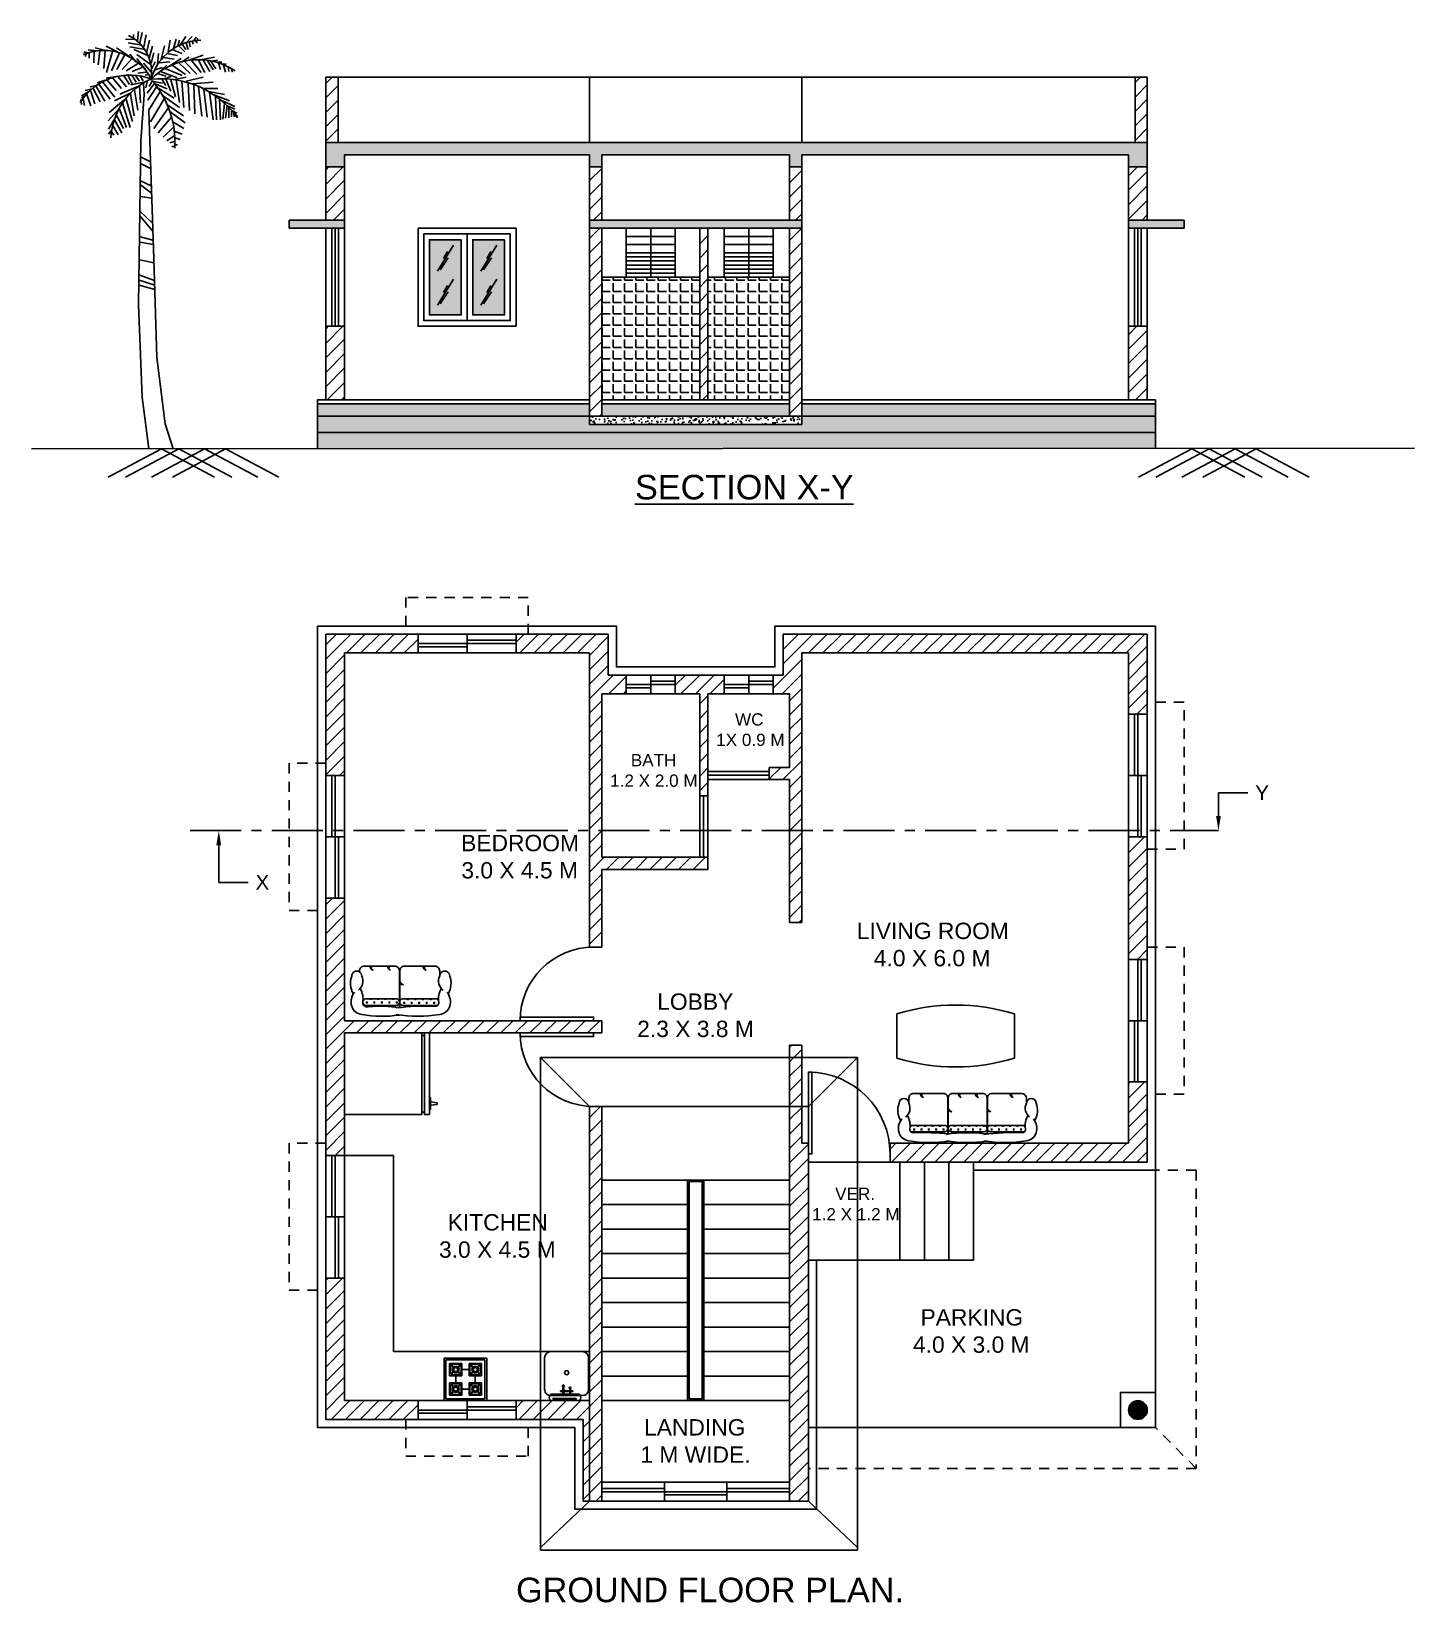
# Model space of a CAD drawing. Header units: metres. Extents: x 3.1 to 20, y 0.4 to 19.6.
import ezdxf
from ezdxf import colors
from ezdxf.entities.mleader import LeaderData, LeaderLine
from ezdxf.math import Vec2, Vec3

# ---------------------------------------------------------------- set-up
doc = ezdxf.new("R2010")
doc.units = ezdxf.units.M
doc.header["$MEASUREMENT"] = 0
doc.linetypes.add('CENTER', pattern=[2, 1.25, -0.25, 0.25, -0.25])
doc.linetypes.add('HIDDEN', pattern=[0.375, 0.25, -0.125])
for name, color, linetype in [('construction line', 60, 'Continuous'), ('ELEVATION.', 140, 'Continuous'), ('FURNITURE', 40, 'Continuous')]:
    doc.layers.add(name, color=color, linetype=linetype)
doc.styles.get("Standard").update_dxf_attribs({"font": 'arial.ttf'})
pattern_1 = [(45, (-895.78972, -197.2403), (-0.088388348, 0.088388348), [])]
pattern_2 = [(50, (-895.78972, -197.2403), (0.143452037, -0.012550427), [0.015, -0.165]), (355, (-895.78972, -197.2403), (-0.027750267, 0.150438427), [0.012, -0.132]), (100.451444, (-895.77776, -197.24134), (0.11570177, 0.137887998), [0.012748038, -0.140228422]), (46.1842, (-895.78972, -197.2003), (0.213448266, -0.033103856), [0.0225, -0.2475]), (96.635635, (-895.77193, -197.20306), (0.18693239, 0.19482372), [0.01912207, -0.21034275]), (351.184164, (-895.78972, -197.2003), (0.18693239, 0.19482372), [0.018, -0.198]), (21, (-895.76972, -197.2103), (0.11938141, -0.080523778), [0.015, -0.165]), (326, (-895.76972, -197.2103), (0.048663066, 0.14503001), [0.012, -0.132]), (71.451445, (-895.75977, -197.21701), (0.168044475, 0.06450623), [0.012748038, -0.140228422]), (37.5, (-895.78972, -197.2403), (0.002431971, 0.0665787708), [0, -0.1304, 0, -0.134, 0, -0.1325]), (7.5, (-895.78972, -197.2403), (0.0526139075, 0.0788823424), [0, -0.0764, 0, -0.1274, 0, -0.0505]), (327.5, (-895.83432, -197.2403), (0.1067644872, -0.0045109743), [0, -0.05, 0, -0.156, 0, -0.207]), (317.5, (-895.85432, -197.2403), (0.116637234, 0.020020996), [0, -0.065, 0, -0.1036, 0, -0.147])]
pattern_3 = [(37.5, (-895.789718, -197.2403), (-0.0012598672, 0.0385364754), [0, -0.0304, 0, -0.034, 0, -0.0325]), (7.5, (-895.78972, -197.2403), (0.035395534, 0.0564429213), [0, -0.0164, 0, -0.0274, 0, -0.0105]), (327.5, (-895.81432, -197.2403), (0.0622828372, 0.0001131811), [0, -0.01, 0, -0.036, 0, -0.047]), (317.5, (-895.81432, -197.2403), (0.060122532, 0.0175535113), [0, -0.005, 0, -0.0236, 0, -0.027])]

msp = doc.modelspace()

# ---------------------------------------------------------------- texts
at = {"attachment_point": 1}
for s, width, insert, char_height in [('\\pi0.41652;WC\\P\\pi0.18569;1X 0.9 M', 1.17131, (11.272, 11.271), 0.15), ('\\pi0.45449;BATH\\P\\pi0.20135;1.2 X 2.0 M', 1.43561, (9.958, 10.772), 0.15), ('\\pi0.24215;BEDROOM\\P\\pi0.24522;3.0 X 4.5 M', 1.88635, (8.092, 9.783), 0.2), ('\\pi0.47729;LIVING ROOM\\P\\pi0.68588;4.0 X 6.0 M', 2.77586, (12.702, 8.708), 0.2), ('\\pi0.46568;LOBBY\\P\\pi0.22052;2.3 X 3.8 M', 1.84049, (10.27, 7.842), 0.2), ('\\pi0.5111;VER.\\P\\pi0.22962;1.2 X 1.2 M', 1.49215, (12.403, 5.465), 0.15), ('\\pi0.36704;KITCHEN\\P\\pi0.26056;3.0 X 4.5 M', 1.91703, (7.803, 5.141), 0.2), ('\\pi0.66976;PARKING \\P\\pi0.57699;4.0 X 3.0 M', 2.55806, (13.29, 3.978), 0.2), ('\\pi0.25055;LANDING \\P\\pi0.20471;1 M WIDE.', 1.70518, (10.324, 2.632), 0.2), ('\\pi1.14324;GROUND FLOOR PLAN.', 6.97822, (7.864, 0.692), 0.3)]:
    msp.add_mtext_dynamic_manual_height_columns(s, width=width, gutter_width=1, heights=[0], dxfattribs=dict(at, insert=insert, char_height=char_height))
at = {"layer": 'construction line', "color": 143, "true_color": 0x7aafdf, "insert": (9.845, 14.189), "char_height": 0.3, "attachment_point": 1}
msp.add_mtext_dynamic_manual_height_columns('\\pi0.61852;{\\LSECTION X-Y}', width=3.89285, gutter_width=1, heights=[0], dxfattribs=at)

# ---------------------------------------------------------------- blocks, each defined once
blk = doc.blocks.new('*U2')
for p, q in [((0, 0), (0, -100)), ((1000, 0), (1000, -100))]:
    blk.add_line(p, q)
blk.add_lwpolyline([(0, 0), (0, 1000), (43.75, 1000), (43.75, 0)], close=True)
blk.add_arc((0, 0), 1000, 0, 90)
blk = doc.blocks.new('*U235')
for p, q in [((0, 0), (0, -100)), ((750, 0), (750, -100))]:
    blk.add_line(p, q)
blk.add_lwpolyline([(0, 0), (750, 0), (750, -43.75), (0, -43.75)], close=True)
blk = doc.blocks.new('*U3')
for p, q in [((0, 0), (0, -100)), ((900, 0), (900, -100))]:
    blk.add_line(p, q)
blk.add_lwpolyline([(0, 0), (0, 900), (43.75, 900), (43.75, 0)], close=True)
blk.add_arc((0, 0), 900, 0, 90)
blk = doc.blocks.new('sofa2')
at = {"layer": 'FURNITURE'}
for p, q in [((5.19, 17.87), (5.19, 1.77)), ((7.05, 19.67), (6.57, 19.67)), ((8.79, 17.87), (8.79, 1.77)), ((23.64, 21.39), (23.17, 21.39)), ((26.34, 2.58), (26.34, 18.78)), ((26.34, 2.58), (26.34, 2.58)), ((23.64, -0.03), (4.03, -0.03)), ((23.64, -0.21), (4.05, -0.21)), ((5.19, -19.92), (5.19, -1.92)), ((8.79, -19.92), (8.79, -1.92)), ((26.34, -19.02), (26.34, -2.82)), ((26.34, -2.82), (26.34, -2.82)), ((23.64, -21.72), (20.94, -21.72)), ((23.64, -21.72), (20.94, -21.72))]:
    blk.add_line(p, q, dxfattribs=at)
at = {"layer": 'FURNITURE', "color": 252}
for p, q in [((6.2, 17.52), (7.22, 17.52)), ((6.71, 17.01), (6.71, 18.03)), ((5.19, 15.5), (5.19, 15.5)), ((5.19, 11.45), (5.19, 11.45)), ((6.2, 13.47), (7.22, 13.47)), ((6.2, 9.42), (7.22, 9.42)), ((6.71, 12.96), (6.71, 13.98)), ((6.71, 8.91), (6.71, 9.93)), ((8.23, 15.5), (8.79, 15.5)), ((8.23, 11.45), (8.79, 11.45)), ((8.74, 14.99), (8.74, 16)), ((8.74, 10.94), (8.74, 11.95)), ((5.19, 7.4), (5.19, 7.4)), ((5.19, 3.35), (5.19, 3.35)), ((6.2, 5.37), (7.22, 5.37)), ((6.2, 1.32), (7.22, 1.32)), ((6.71, 4.86), (6.71, 5.88)), ((6.71, 0.81), (6.71, 1.83)), ((8.23, 7.4), (8.79, 7.4)), ((8.23, 3.35), (8.79, 3.35)), ((8.74, 6.89), (8.74, 7.9)), ((8.74, 2.84), (8.74, 3.85)), ((6.04, -2.57), (7.05, -2.57)), ((6.04, -6.62), (7.05, -6.62)), ((6.54, -2.06), (6.54, -3.08)), ((6.54, -6.11), (6.54, -7.13)), ((8.06, -4.59), (8.79, -4.59)), ((8.57, -4.09), (8.57, -5.1)), ((8.57, -8.14), (8.57, -9.15)), ((6.04, -10.67), (7.05, -10.67)), ((6.04, -14.72), (7.05, -14.72)), ((6.54, -10.16), (6.54, -11.18)), ((6.54, -14.21), (6.54, -15.23)), ((8.06, -8.64), (8.79, -8.64)), ((8.06, -12.69), (8.79, -12.69)), ((8.06, -16.74), (8.79, -16.74)), ((8.57, -12.19), (8.57, -13.2)), ((8.57, -16.24), (8.57, -17.25)), ((6.04, -18.77), (7.05, -18.77)), ((6.54, -18.26), (6.54, -19.28)), ((8.06, -20.79), (8.57, -20.79)), ((8.57, -20.29), (8.57, -20.79))]:
    blk.add_line(p, q, dxfattribs=at)
at = {"layer": 'FURNITURE'}
for centre, radius, start, end in [((6.71, 19.39), 6.52, 107.5731, 172.81576), ((7.13, 17.82), 8.15, 50.45046, 107.06385), ((17.1, 15.08), 11.21, 69.93075, 120.41172), ((20.94, 22.91), 2.7, 270, 90), ((63.38, 9.35), 64.06, 170.24236, 188.39276), ((6.71, 17.29), 2.38, 87.27433, 203.3532), ((6.99, 17.87), 1.8, 0, 180), ((8.59, 30.73), 11.21, 260.95115, 300.41172), ((18.24, 25.61), 6.04, 216.60428, 296.56505), ((23.79, 18.84), 2.55, 358.62785, 93.31419), ((-76.71, 10.37), 81.45, 352.68551, 4.20455), ((75.84, -10.02), 76.5, 171.20259, 188.79741), ((-133.3, -14.76), 138.12, 358.07185, 6.83327), ((6.99, 1.77), 1.8, 180, 0), ((23.79, 2.52), 2.55, 266.68581, 1.37215), ((6.99, -2.01), 1.8, 0, 180), ((23.79, -2.76), 2.55, 358.62785, 93.31419), ((6.71, -20.91), 6.52, 187.18424, 252.4269), ((6.54, -19.4), 1.8, 180, 279.04885), ((6.99, -19.92), 1.8, 180, 209.9526), ((8.59, -32.25), 11.21, 59.58828, 99.04885), ((6.99, -19.92), 1.8, 321.47755, 0), ((18.24, -27.12), 6.04, 63.43495, 143.39572), ((20.94, -24.42), 2.7, 270, 90), ((23.64, -19.02), 2.7, 270, 0), ((7.13, -19.33), 8.15, 252.93615, 309.54954), ((17.1, -16.6), 11.21, 239.58828, 290.06925)]:
    blk.add_arc(centre, radius, start, end, dxfattribs=at)
at = {"layer": 'FURNITURE', "color": 252}
for centre, radius, start, end in [((26.18, 13.61), 2.2, 85.85941, 165.95274), ((25.28, 13.83), 1.27, 33.08942, 165.54846), ((26.18, 4.13), 2.2, 85.85941, 165.95274), ((25.28, 4.35), 1.27, 33.08942, 165.54846), ((18.48, -2.12), 2.2, 120.04028, 180.95274), ((19.12, -3.06), 2.97, 106.95808, 162.2826), ((26.18, -14.96), 2.2, 85.85941, 165.95274), ((25.28, -14.74), 1.27, 33.08942, 165.54846)]:
    blk.add_arc(centre, radius, start, end, dxfattribs=at)
blk = doc.blocks.new('sofa3')
at = {"layer": 'FURNITURE'}
for p, q in [((-31.16, -5.85), (-13.16, -5.85)), ((-11.45, -24.3), (-11.45, -4.71)), ((-11.27, -24.3), (-11.27, -4.69)), ((8.44, -5.85), (-9.56, -5.85)), ((10.15, -24.3), (10.15, -4.73)), ((10.33, -24.3), (10.33, -4.75)), ((30.04, -5.85), (12.04, -5.85)), ((-31.16, -9.45), (-13.16, -9.45)), ((8.44, -9.45), (-9.56, -9.45)), ((30.04, -9.45), (12.04, -9.45)), ((-32.96, -24.3), (-32.96, -21.6)), ((-32.96, -24.3), (-32.96, -21.6)), ((31.84, -24.3), (31.84, -21.6)), ((-30.26, -27), (-14.06, -27)), ((-14.06, -27), (-14.06, -27)), ((-8.66, -27), (7.54, -27)), ((-8.66, -27), (-8.66, -27)), ((12.94, -27), (29.14, -27))]:
    blk.add_line(p, q, dxfattribs=at)
at = {"layer": 'FURNITURE', "color": 252}
for p, q in [((-29.51, -7.2), (-30.52, -7.2)), ((-30.01, -6.7), (-30.01, -7.71)), ((-25.46, -7.2), (-26.47, -7.2)), ((-25.96, -6.7), (-25.96, -7.71)), ((-21.41, -7.2), (-22.42, -7.2)), ((-21.91, -6.7), (-21.91, -7.71)), ((-17.36, -7.2), (-18.37, -7.2)), ((-17.86, -6.7), (-17.86, -7.71)), ((-13.31, -7.2), (-14.32, -7.2)), ((-13.81, -6.7), (-13.81, -7.71)), ((-11.22, -7.2), (-11.11, -7.2)), ((-8.07, -7.2), (-7.06, -7.2)), ((-7.57, -6.7), (-7.57, -7.71)), ((-4.02, -7.2), (-3.01, -7.2)), ((-3.52, -6.7), (-3.52, -7.71)), ((0.03, -7.2), (1.04, -7.2)), ((0.53, -6.7), (0.53, -7.71)), ((4.08, -7.2), (5.09, -7.2)), ((4.58, -6.7), (4.58, -7.71)), ((8.13, -7.2), (9.14, -7.2)), ((8.63, -6.7), (8.63, -7.71)), ((12.18, -7.2), (13.19, -7.2)), ((12.68, -6.7), (12.68, -7.71)), ((16.23, -7.2), (17.24, -7.2)), ((16.73, -6.7), (16.73, -7.71)), ((20.28, -7.2), (21.29, -7.2)), ((20.78, -6.7), (20.78, -7.71)), ((24.33, -7.2), (25.34, -7.2)), ((24.83, -6.7), (24.83, -7.71)), ((28.38, -7.2), (29.39, -7.2)), ((28.88, -6.7), (28.88, -7.71)), ((-32.04, -8.72), (-32.04, -9.22)), ((-31.53, -9.23), (-32.03, -9.23)), ((-27.48, -9.23), (-28.49, -9.23)), ((-27.99, -8.72), (-27.99, -9.45)), ((-23.43, -9.23), (-24.44, -9.23)), ((-23.94, -8.72), (-23.94, -9.45)), ((-19.38, -9.23), (-20.39, -9.23)), ((-19.89, -8.72), (-19.89, -9.45)), ((-15.33, -9.23), (-16.34, -9.23)), ((-15.84, -8.72), (-15.84, -9.45)), ((-10.1, -9.23), (-9.09, -9.23)), ((-9.59, -8.72), (-9.59, -9.45)), ((-6.05, -9.23), (-5.04, -9.23)), ((-5.54, -8.72), (-5.54, -9.45)), ((-2, -9.23), (-0.99, -9.23)), ((-1.49, -8.72), (-1.49, -9.45)), ((2.05, -9.23), (3.06, -9.23)), ((2.56, -8.72), (2.56, -9.45)), ((6.1, -9.23), (7.11, -9.23)), ((6.61, -8.72), (6.61, -9.45)), ((14.2, -9.23), (15.21, -9.23)), ((14.71, -8.72), (14.71, -9.45)), ((18.25, -9.23), (19.26, -9.23)), ((18.76, -8.72), (18.76, -9.45)), ((22.3, -9.23), (23.31, -9.23)), ((22.81, -8.72), (22.81, -9.45)), ((26.35, -9.23), (27.36, -9.23)), ((26.86, -8.72), (26.86, -9.45)), ((30.4, -9.23), (30.9, -9.23)), ((30.91, -8.72), (30.91, -9.22))]:
    blk.add_line(p, q, dxfattribs=at)
at = {"layer": 'FURNITURE'}
for centre, radius, start, end in [((-21.26, -76.5), 76.5, 81.20259, 98.79741), ((-0.87, -81.45), 81.45, 81.45789, 97.31449), ((20.14, -76.5), 76.5, 81.20259, 97.75721), ((-30.57, -7.79), 8.15, 162.93615, 219.54954), ((-32.15, -7.37), 6.52, 97.18424, 162.4269), ((-43.49, -9.24), 11.21, 329.58828, 9.04885), ((-30.65, -7.2), 1.8, 90, 189.04885), ((-31.16, -7.65), 1.8, 90, 119.9526), ((-26, 132.65), 138.12, 268.07185, 276.83327), ((-13.25, -7.65), 1.8, 270, 90), ((-9.47, -7.65), 1.8, 90, 270), ((-0.87, 76.05), 81.45, 262.68551, 278.54211), ((8.35, -7.65), 1.8, 270, 90), ((25.28, 152.52), 157.98, 264.37864, 271.5353), ((12.13, -7.65), 1.8, 90, 270), ((29.52, -7.2), 1.8, 350.95115, 90), ((30.04, -7.65), 1.8, 60.0474, 90), ((42.36, -9.24), 11.21, 170.95115, 210.41172), ((31.02, -7.37), 6.52, 17.5731, 82.81576), ((29.44, -7.79), 8.15, 320.45046, 17.06385), ((-27.84, -17.75), 11.21, 149.58828, 200.06925), ((-38.36, -18.9), 6.04, 333.43495, 53.39572), ((-31.16, -7.65), 1.8, 231.47755, 270), ((30.04, -7.65), 1.8, 270, 308.52245), ((37.24, -18.9), 6.04, 126.60428, 206.56505), ((26.71, -17.75), 11.21, 339.93075, 30.41172), ((-35.66, -21.6), 2.7, 180, 0), ((-30.26, -24.3), 2.7, 180, 270), ((-14, -24.45), 2.55, 268.62785, 3.31419), ((-8.73, -24.45), 2.55, 176.68581, 271.37215), ((7.6, -24.45), 2.55, 268.62785, 3.31419), ((12.87, -24.45), 2.55, 176.68581, 271.37215), ((29.14, -24.3), 2.7, 270, 0), ((34.54, -21.6), 2.7, 180, 0)]:
    blk.add_arc(centre, radius, start, end, dxfattribs=at)
at = {"layer": 'FURNITURE', "color": 252}
for centre, radius, start, end in [((-13.36, -19.14), 2.2, 30.04028, 90.95274), ((-14.3, -19.78), 2.97, 16.95808, 72.2826), ((8.24, -19.14), 2.2, 30.04028, 90.95274), ((7.3, -19.78), 2.97, 16.95808, 72.2826), ((-26.2, -26.84), 2.2, 355.85941, 75.95274), ((-25.99, -25.93), 1.27, 303.08942, 75.54846), ((-7.11, -26.84), 2.2, 355.85941, 75.95274), ((-6.9, -25.93), 1.27, 303.08942, 75.54846), ((2.37, -26.84), 2.2, 355.85941, 75.95274), ((2.59, -25.93), 1.27, 303.08942, 75.54846), ((23.43, -25.93), 1.27, 303.08942, 75.54846), ((23.21, -26.84), 2.2, 355.85941, 75.95274)]:
    blk.add_arc(centre, radius, start, end, dxfattribs=at)
blk = doc.blocks.new('FRIDGE')
at = {"layer": 'FURNITURE'}
for p, q in [((-12, 0), (-12, -22.75)), ((12, 0), (-12, 0)), ((12, -22.75), (12, 0)), ((-12, -22.75), (12, -22.75)), ((-11.25, -23.5), (-11.25, -22.75)), ((11.25, -23.5), (11.25, -22.75)), ((-12, -23.5), (-12, -25)), ((12, -23.5), (-12, -23.5)), ((-12, -25), (12, -25)), ((-10.5, -25), (-10.5, -25.26)), ((-7, -25.26), (-10.5, -25.26)), ((-9.24, -25.26), (-9, -27.26)), ((-9, -27.26), (-8.94, -27.26)), ((-9, -27.26), (-8.5, -27.26)), ((-8.5, -27.26), (-8.26, -25.26)), ((-7, -25.26), (-7, -25)), ((12, -25), (12, -23.5))]:
    blk.add_line(p, q, dxfattribs=at)
blk = doc.blocks.new('SINK01')
at = {"layer": 'FURNITURE'}
for p, q in [((-23.33, -6.76), (-23.33, 8.24)), ((-20.33, 11.24), (-5.33, 11.24)), ((-2.33, -6.76), (-2.33, 8.24)), ((-5.64, 2.62), (-2.33, 2.62)), ((-5.64, 2.22), (-2.33, 2.22)), ((-4.56, 3.66), (-4.56, 2.62)), ((-4.56, 2.22), (-4.56, -0.65)), ((-4.31, 3.66), (-4.31, 2.62)), ((-4.31, 2.22), (-4.31, -0.65)), ((-3, -6.73), (-3, 6.73)), ((-3, -6.73), (-3, 6.73)), ((-0.91, 5.37), (-0.91, -5.82)), ((-0.91, 5.37), (-0.91, -5.82)), ((-0.75, 5.37), (-0.75, -5.82)), ((-0.75, 5.37), (-0.75, -5.82)), ((0, 6.73), (0, -6.73)), ((0, 6.73), (0, -6.73)), ((-6.6, -0.65), (-2.33, -0.65)), ((-6.6, -1.05), (-2.33, -1.05)), ((-4.56, -1.05), (-4.56, -2.2)), ((-4.31, -1.05), (-4.31, -2.2)), ((-20.33, -9.76), (-5.33, -9.76))]:
    blk.add_line(p, q, dxfattribs=at)
blk.add_circle((-13.27, 0.78), 0.972, dxfattribs=at)
for centre, radius, start, end in [((-20.33, 8.24), 3, 90, 180), ((-5.33, 8.24), 3, 0, 90), ((-1.5, 4.94), 2.56, 60.88864, 119.11136), ((-1.5, 4.94), 2.56, 60.88864, 119.11136), ((-6.02, 2.42), 0.427, 27.89412, 332.10588), ((-4.44, 3.49), 0.214, 54.30107, 125.69893), ((-2.5, 6.73), 0.5, 119.11136, 180), ((-2.5, 6.73), 0.5, 119.11136, 180), ((-0.83, 5.32), 0.0972, 34.21404, 145.78596), ((-0.83, 5.32), 0.0972, 34.21404, 145.78596), ((-0.5, 6.73), 0.5, 0, 60.88864), ((-0.5, 6.73), 0.5, 0, 60.88864), ((-20.33, -6.76), 3, 180, 270), ((-6.97, -0.85), 0.427, 27.89412, 332.10588), ((-5.33, -6.76), 3, 270, 0), ((-4.44, -1.93), 0.295, 245.04933, 294.95067), ((-2.5, -6.73), 0.5, 180, 240.88864), ((-2.5, -6.73), 0.5, 180, 240.88864), ((-1.5, -4.94), 2.56, 240.88864, 299.11136), ((-1.5, -4.94), 2.56, 240.88864, 299.11136), ((-0.83, -5.71), 0.137, 233.988, 306.012), ((-0.83, -5.71), 0.137, 233.988, 306.012), ((-0.5, -6.73), 0.5, 299.11136, 0), ((-0.5, -6.73), 0.5, 299.11136, 0)]:
    blk.add_arc(centre, radius, start, end, dxfattribs=at)
blk = doc.blocks.new('COOKINGRANGE')
at = {"layer": 'FURNITURE'}
for p, q in [((-12, 0), (-12, -24)), ((12, 0), (-12, 0)), ((12, -24), (12, 0)), ((-11, -1), (-11, -23)), ((11, -1), (-11, -1)), ((-9, -10), (-9, -3)), ((-9, -3), (-2, -3)), ((-8.5, -9.15), (-8.5, -3.85)), ((-8.5, -3.85), (-6.48, -5.87)), ((-8.5, -9.15), (-6.48, -7.13)), ((-8.15, -3.5), (-2.85, -3.5)), ((-8.15, -3.5), (-6.13, -5.52)), ((-8.15, -9.5), (-6.13, -7.48)), ((-7.39, -6.5), (-6.64, -6.5)), ((-5.5, -4.61), (-5.5, -5.36)), ((-5.5, -8.39), (-5.5, -7.64)), ((-4.87, -5.52), (-2.85, -3.5)), ((-4.87, -7.48), (-2.85, -9.5)), ((-4.52, -5.87), (-2.5, -3.85)), ((-4.52, -7.13), (-2.5, -9.15)), ((-3.61, -6.5), (-4.36, -6.5)), ((-2.5, -3.85), (-2.5, -9.15)), ((-2, -3), (-2, -10)), ((2, -6.5), (-2, -6.5)), ((2, -3), (2, -10)), ((9, -3), (2, -3)), ((2.5, -3.85), (2.5, -9.15)), ((4.52, -5.87), (2.5, -3.85)), ((4.52, -7.13), (2.5, -9.15)), ((8.15, -3.5), (2.85, -3.5)), ((4.87, -5.52), (2.85, -3.5)), ((4.87, -7.48), (2.85, -9.5)), ((3.61, -6.5), (4.36, -6.5)), ((5.5, -4.61), (5.5, -5.36)), ((5.5, -8.39), (5.5, -7.64)), ((8.15, -3.5), (6.13, -5.52)), ((8.15, -9.5), (6.13, -7.48)), ((8.5, -3.85), (6.48, -5.87)), ((8.5, -9.15), (6.48, -7.13)), ((7.39, -6.5), (6.64, -6.5)), ((8.5, -9.15), (8.5, -3.85)), ((9, -10), (9, -3)), ((11, -23), (11, -1)), ((-2, -10), (-9, -10)), ((-9, -14), (-9, -21)), ((-2, -14), (-9, -14)), ((-8.5, -14.85), (-8.5, -20.15)), ((-8.5, -14.85), (-6.48, -16.87)), ((-2.85, -9.5), (-8.15, -9.5)), ((-2.85, -14.5), (-8.15, -14.5)), ((-8.15, -14.5), (-6.13, -16.52)), ((-7.39, -17.5), (-6.64, -17.5)), ((-5.5, -10), (-5.5, -14)), ((-5.5, -15.61), (-5.5, -16.36)), ((-4.87, -16.52), (-2.85, -14.5)), ((-4.52, -16.87), (-2.5, -14.85)), ((-3.61, -17.5), (-4.36, -17.5)), ((-2.5, -20.15), (-2.5, -14.85)), ((-2, -21), (-2, -14)), ((-2, -17.5), (2, -17.5)), ((2, -10), (9, -10)), ((2, -21), (2, -14)), ((2, -14), (9, -14)), ((2.5, -20.15), (2.5, -14.85)), ((4.52, -16.87), (2.5, -14.85)), ((2.85, -9.5), (8.15, -9.5)), ((2.85, -14.5), (8.15, -14.5)), ((4.87, -16.52), (2.85, -14.5)), ((3.61, -17.5), (4.36, -17.5)), ((5.5, -14), (5.5, -10)), ((5.5, -15.61), (5.5, -16.36)), ((8.15, -14.5), (6.13, -16.52)), ((8.5, -14.85), (6.48, -16.87)), ((7.39, -17.5), (6.64, -17.5)), ((8.5, -14.85), (8.5, -20.15)), ((9, -14), (9, -21)), ((-12, -24), (12, -24)), ((-11, -23), (11, -23)), ((-9, -21), (-2, -21)), ((-8.5, -20.15), (-6.48, -18.13)), ((-8.15, -20.5), (-6.13, -18.48)), ((-8.15, -20.5), (-2.85, -20.5)), ((-5.5, -19.39), (-5.5, -18.64)), ((-4.87, -18.48), (-2.85, -20.5)), ((-4.52, -18.13), (-2.5, -20.15)), ((9, -21), (2, -21)), ((4.52, -18.13), (2.5, -20.15)), ((4.87, -18.48), (2.85, -20.5)), ((8.15, -20.5), (2.85, -20.5)), ((5.5, -19.39), (5.5, -18.64)), ((8.15, -20.5), (6.13, -18.48)), ((8.5, -20.15), (6.48, -18.13))]:
    blk.add_line(p, q, dxfattribs=at)
for centre in [(-5.5, -6.5), (5.5, -6.5), (-5.5, -17.5), (5.5, -17.5)]:
    blk.add_circle(centre, 1.14, dxfattribs=at)
for centre, start, end in [((-5.5, -6.5), 142.60538, 217.39462), ((-5.5, -6.5), 52.60538, 127.39462), ((-5.5, -6.5), 232.60538, 307.39462), ((-5.5, -6.5), 322.60538, 37.39462), ((5.5, -6.5), 142.60538, 217.39462), ((5.5, -6.5), 52.60538, 127.39462), ((5.5, -6.5), 232.60538, 307.39462), ((5.5, -6.5), 322.60538, 37.39462), ((-5.5, -17.5), 142.60538, 217.39462), ((-5.5, -17.5), 52.60538, 127.39462), ((-5.5, -17.5), 322.60538, 37.39462), ((5.5, -17.5), 142.60538, 217.39462), ((5.5, -17.5), 52.60538, 127.39462), ((5.5, -17.5), 322.60538, 37.39462), ((-5.5, -17.5), 232.60538, 307.39462), ((5.5, -17.5), 232.60538, 307.39462)]:
    blk.add_arc(centre, 1.89, start, end, dxfattribs=at)
blk = doc.blocks.new('GLASShatch')
for p, q in [((9.59, 3.01), (1.87, -9.54)), ((7, -3.11), (3.17, -8.86)), ((6.69, -0.13), (4.73, -3.4))]:
    blk.add_line(p, q)
blk = doc.blocks.new('*U248')
for p, q in [((-6.727, 197.202), (-11.366, 197.45)), ((-7.5, 199.68), (-7.5, 197.946)), ((-5.567, 196.707), (-4.987, 201.167)), ((-4.407, 195.716), (-3.247, 200.672)), ((-2.474, 193.733), (-1.315, 199.433)), ((-1.121, 190.759), (0.232, 196.955)), ((9.317, 191.255), (10.283, 196.955)), ((11.829, 192.99), (13.182, 197.45)), ((13.956, 194.229), (14.729, 196.955)), ((15.116, 194.477), (17.822, 198.689)), ((18.015, 195.716), (20.914, 198.689)), ((21.301, 196.459), (22.847, 198.441)), ((23.234, 196.707), (23.62, 197.698)), ((-29.729, 190.759), (-31.469, 191.255)), ((-30.309, 190.512), (-30.695, 189.025)), ((-25.283, 191.751), (-29.342, 192.246)), ((-28.763, 190.759), (-28.763, 188.281)), ((-26.443, 191.503), (-26.636, 186.051)), ((-20.064, 191.751), (-25.863, 193.238)), ((-23.737, 191.751), (-24.51, 185.06)), ((-21.031, 191.998), (-21.804, 183.325)), ((-15.232, 191.255), (-20.644, 193.981)), ((-17.551, 191.503), (-20.451, 181.343)), ((-14.265, 190.759), (-18.131, 182.086)), ((-9.433, 189.025), (-15.618, 193.238)), ((-11.753, 189.768), (-15.425, 182.83)), ((-3.441, 194.477), (-10.013, 195.716)), ((-1.894, 192.494), (-9.24, 193.733)), ((-6.147, 186.299), (-9.24, 190.264)), ((-0.541, 189.52), (-7.307, 192.494)), ((-5.76, 190.016), (0.618, 185.308)), ((0.038, 188.281), (1.778, 193.981)), ((1.005, 185.803), (2.358, 190.759)), ((4.098, 185.06), (4.678, 190.512)), ((5.837, 187.786), (7.577, 194.229)), ((8.544, 190.512), (13.763, 189.52)), ((11.25, 192.494), (15.889, 190.512)), ((14.536, 193.981), (17.242, 191.255)), ((16.082, 194.972), (17.822, 192.494)), ((18.015, 195.468), (18.981, 192.494)), ((19.368, 196.459), (19.948, 193.733)), ((19.368, 187.29), (26.133, 189.768)), ((20.914, 196.459), (21.301, 194.972)), ((22.074, 196.707), (23.427, 195.716)), ((-8.08, 188.034), (-12.912, 182.83)), ((-4.987, 185.803), (-10.979, 182.086)), ((-3.247, 183.821), (-8.08, 181.838)), ((-5.76, 188.034), (-1.508, 182.582)), ((-2.668, 185.803), (1.198, 181.343)), ((1.005, 182.582), (2.938, 186.547)), ((2.938, 182.582), (6.61, 183.821)), ((4.871, 186.051), (10.09, 186.547)), ((4.871, 181.591), (8.544, 184.812)), ((5.644, 181.838), (13.569, 178.865)), ((6.997, 188.529), (12.216, 187.786)), ((7.77, 183.325), (16.082, 179.856)), ((9.51, 184.317), (15.502, 188.034)), ((11.25, 184.812), (17.628, 180.352)), ((14.536, 185.803), (19.948, 180.847)), ((15.695, 186.299), (19.368, 188.777)), ((17.242, 186.547), (23.041, 180.599)), ((20.721, 187.042), (25.167, 181.343)), ((23.814, 187.29), (26.907, 181.343)), ((24.78, 187.538), (31.546, 188.777)), ((26.133, 187.29), (29.419, 181.838)), ((28.066, 187.29), (30.966, 182.582)), ((29.806, 186.795), (32.319, 183.078)), ((29.999, 186.795), (33.092, 187.29)), ((32.512, 186.299), (35.218, 186.299)), ((33.479, 186.051), (34.445, 182.83)), ((35.605, 185.556), (37.151, 185.308)), ((35.798, 185.308), (36.958, 181.591)), ((38.118, 184.317), (38.504, 181.838)), ((39.857, 182.83), (40.244, 181.591)), ((-25.09, 175.148), (-28.376, 174.404)), ((-25.476, 174.652), (-21.224, 167.466)), ((-21.031, 177.626), (-24.897, 176.387)), ((-24.317, 175.891), (-18.711, 168.457)), ((-22.191, 176.635), (-16.391, 169.448)), ((-15.618, 179.36), (-20.644, 178.617)), ((-20.064, 177.626), (-15.812, 172.67)), ((-17.358, 178.617), (-13.299, 173.661)), ((-15.038, 179.36), (-10.786, 174.404)), ((-4.214, 175.148), (-14.072, 170.935)), ((-12.332, 180.104), (-9.433, 175.643)), ((-10.206, 180.104), (-8.08, 175.891)), ((-1.701, 176.882), (-8.66, 175.396)), ((-8.273, 180.104), (-6.147, 176.635)), ((-6.34, 179.608), (-4.6, 177.13)), ((-1.315, 181.591), (-5.374, 181.095)), ((-4.6, 174.9), (-4.021, 166.722)), ((-4.021, 179.36), (-2.861, 177.378)), ((-2.668, 176.387), (-2.376, 170.594)), ((-0.348, 180.352), (-1.894, 180.104)), ((-0.928, 176.882), (-1.508, 173.909)), ((2.551, 175.891), (-0.928, 171.431)), ((3.711, 174.404), (-0.541, 167.961)), ((1.585, 177.13), (0.038, 174.652)), ((1.585, 177.13), (6.61, 176.139)), ((2.938, 175.891), (8.737, 173.413)), ((4.098, 180.847), (8.35, 179.608)), ((6.224, 178.121), (8.157, 175.148)), ((7.384, 178.369), (10.476, 179.36)), ((8.157, 178.121), (10.476, 172.422)), ((10.476, 177.874), (12.796, 169.696)), ((11.829, 177.874), (18.015, 179.113)), ((13.182, 177.874), (14.729, 166.97)), ((15.889, 177.13), (16.855, 164.492)), ((18.015, 177.13), (26.133, 179.113)), ((18.981, 175.891), (19.561, 163.005)), ((20.914, 175.891), (30.966, 176.635)), ((21.688, 175.396), (22.074, 161.518)), ((23.814, 174.404), (25.554, 160.279)), ((-32.628, 167.961), (-33.208, 167.961)), ((-32.628, 167.713), (-32.435, 165.979)), ((-28.956, 172.174), (-32.435, 170.192)), ((-31.082, 169.944), (-32.435, 169.2)), ((-31.662, 168.705), (-31.082, 165.483)), ((-27.409, 173.413), (-30.695, 172.67)), ((-29.922, 170.687), (-27.989, 165.235)), ((-27.989, 172.422), (-26.056, 166.227)), ((-26.829, 173.661), (-23.544, 167.218)), ((-12.139, 167.961), (-19.098, 162.014)), ((-8.466, 171.678), (-16.585, 167.713)), ((-12.719, 166.722), (-9.046, 154.828)), ((-10.979, 168.457), (-7.887, 157.801)), ((-8.853, 170.935), (-7.113, 160.527)), ((-6.92, 172.917), (-5.374, 163.253)), ((5.257, 171.926), (-0.155, 163.005)), ((7.384, 168.705), (0.812, 157.553)), ((4.291, 173.909), (12.216, 168.953)), ((6.417, 170.439), (14.729, 164.492)), ((25.554, 173.661), (33.285, 173.661)), ((26.52, 173.165), (28.066, 159.784)), ((28.839, 172.174), (36.378, 170.687)), ((29.226, 171.926), (30.966, 158.545)), ((30.966, 170.687), (38.891, 167.713)), ((32.126, 169.696), (32.512, 158.545)), ((34.058, 168.705), (34.445, 158.545)), ((35.412, 167.713), (41.404, 164.988)), ((-14.265, 164.244), (-19.678, 158.049)), ((-16.005, 160.031), (-19.484, 154.084)), ((-15.618, 160.775), (-12.332, 154.332)), ((-14.265, 163.749), (-10.786, 154.828)), ((9.317, 164.244), (2.358, 154.332)), ((10.863, 159.784), (4.484, 152.35)), ((8.544, 165.979), (16.662, 160.527)), ((10.09, 162.51), (17.435, 157.058)), ((36.378, 166.474), (35.605, 158.792)), ((37.731, 165.235), (36.958, 159.288)), ((37.924, 165.235), (41.404, 163.749)), ((38.504, 164.492), (38.504, 159.536)), ((39.664, 163.253), (42.37, 161.766)), ((39.857, 162.757), (39.857, 160.031)), ((40.824, 161.766), (41.21, 160.031)), ((41.21, 161.518), (42.757, 160.279)), ((-18.131, 153.589), (-19.484, 151.606)), ((-17.938, 152.597), (-16.972, 151.111)), ((-17.358, 155.819), (-14.845, 151.358)), ((-16.585, 158.545), (-13.106, 152.35)), ((11.829, 155.075), (6.804, 150.119)), ((11.443, 157.553), (16.855, 154.332)), ((12.216, 153.093), (16.082, 151.606)), ((12.603, 151.111), (8.544, 148.385)), ((12.216, 148.137), (10.09, 147.393)), ((12.409, 145.659), (11.056, 145.659)), ((12.409, 146.898), (13.763, 146.402)), ((12.603, 149.872), (15.116, 149.128)), ((-4.081, 140.645), (0.753, 138.261)), ((-4.081, 137.547), (0.753, 135.163)), ((-4.081, 129.205), (1.124, 126.821)), ((-4.081, 127.298), (1.31, 123.246)), ((-4.081, 121.578), (1.31, 120.863)), ((-4.267, 114.428), (1.682, 108.708)), ((-4.453, 112.283), (1.682, 105.133)), ((-4.639, 102.273), (1.868, 100.604)), ((-4.453, 99.651), (2.24, 98.459)), ((-4.453, 91.071), (2.426, 89.641)), ((-4.825, 83.921), (2.612, 81.061)), ((-4.639, 81.299), (2.797, 78.916)), ((-4.639, 78.916), (2.797, 76.771))]:
    blk.add_line(p, q)
for points in [[(-2.363, 170.553), (-3.88, 148.505), (-4.988, 69.634), (-3.325, 24.869), (0, 0)], [(-0.116, 162.848), (0.554, 143.532), (2.217, 96.635), (3.88, 44.054), (7.76, 12.079), (11.64, 0)]]:
    blk.add_lwpolyline(points)
for centre, radius, start, end in [((-18.427, 181.448), 19.715, 350.285, 64.11229), ((25.595, 171.567), 25.395, 91.40319, 163.882), ((-21.738, 166.094), 25.899, 27.67115, 112.5305), ((23.687, 155.341), 32.188, 56.19272, 134.3213), ((-9.259, 151.732), 28.386, 68.38311, 147.5322), ((14.394, 148.393), 32.752, 113.7592, 177.4133), ((5.828, 132.718), 45.639, 35.98777, 95.82273), ((-32.8, 147.923), 45.309, 356.1943, 41.37848)]:
    blk.add_arc(centre, radius, start, end)

# ---------------------------------------------------------------- hatches: boundary and pattern name
at = {"true_color": 0x000000}
h = msp.add_hatch(dxfattribs=at)
h.set_pattern_fill('ANSI31', color=18)
h.set_pattern_definition([(45, (-155.89141, -232.48394), (-0.08838835, 0.08838835), [])])
h.paths.add_polyline_path([(16.737, 12.239), (12.277, 12.239), (12.277, 11.739), (12.157, 11.739), (12.157, 11.509), (12.357, 11.509), (12.357, 10.609), (12.107, 10.609), (12.107, 10.459), (12.357, 10.459), (12.357, 8.709), (12.507, 8.709), (12.507, 12.009), (16.507, 12.009), (16.507, 11.259), (16.737, 11.259)])
h.paths.add_polyline_path([(16.737, 9.759), (16.507, 9.759), (16.507, 8.259), (16.737, 8.259)])
h.paths.add_polyline_path([(11.557, 11.739), (10.957, 11.739), (10.957, 11.509), (11.257, 11.509), (11.257, 10.259), (11.357, 10.259), (11.357, 11.509), (11.557, 11.509)])
h.paths.add_polyline_path([(10.137, 12.239), (9.007, 12.239), (9.007, 12.009), (9.907, 12.009), (9.907, 8.409), (10.057, 8.409), (10.057, 9.359), (11.357, 9.359), (11.357, 9.509), (11.257, 9.509), (10.507, 9.509), (10.057, 9.509), (10.057, 11.509), (10.357, 11.509), (10.357, 11.739), (10.137, 11.739)])
h.paths.add_polyline_path([(7.807, 12.239), (6.677, 12.239), (6.677, 10.509), (6.907, 10.509), (6.907, 12.009), (7.807, 12.009)])
h.paths.add_polyline_path([(6.907, 9.009), (6.677, 9.009), (6.677, 5.859), (6.907, 5.859), (6.907, 7.359), (10.057, 7.359), (10.057, 7.509), (6.907, 7.509)])
h.paths.add_polyline_path([(7.807, 2.859), (6.907, 2.859), (6.907, 4.359), (6.677, 4.359), (6.677, 2.629), (7.807, 2.629)])
h.paths.add_polyline_path([(10.057, 6.459), (9.957, 6.459), (9.907, 6.459), (9.907, 2.859), (9.007, 2.859), (9.007, 2.629), (9.827, 2.629), (9.827, 1.629), (10.057, 1.629), (10.057, 1.859)])
h.paths.add_polyline_path([(12.587, 6.009), (12.507, 6.009), (12.507, 7.209), (12.357, 7.209), (12.357, 1.859), (12.357, 1.629), (12.587, 1.629)])
h.paths.add_polyline_path([(16.737, 6.759), (16.507, 6.759), (16.507, 6.009), (13.587, 6.009), (13.587, 5.779), (16.737, 5.779)])
h = msp.add_hatch(color=7)
h.dxf.hatch_style = 1
h.paths.add_polyline_path([(16.737, 2.744, 1), (16.507, 2.744, 1)])
at = {"layer": 'construction line'}
h = msp.add_hatch(dxfattribs=at)
h.set_pattern_fill('ANSI31')
h.set_pattern_definition(pattern_1)
h.paths.add_polyline_path([(6.827, 19.057), (6.677, 19.057), (6.677, 18.257), (6.827, 18.257)])
h.paths.add_polyline_path([(6.907, 17.957), (6.677, 17.957), (6.677, 17.307), (6.907, 17.307)])
h.paths.add_polyline_path([(6.907, 16.007), (6.677, 16.007), (6.677, 15.107), (6.907, 15.107)])
h.paths.add_polyline_path([(10.057, 17.957), (9.907, 17.957), (9.907, 17.307), (10.057, 17.307)])
h.paths.add_polyline_path([(10.057, 17.207), (9.907, 17.207), (9.907, 15.107), (10.057, 15.107)])
h.paths.add_polyline_path([(11.357, 17.207), (11.257, 17.207), (11.257, 15.107), (11.357, 15.107)])
h.paths.add_polyline_path([(12.507, 17.207), (12.357, 17.207), (12.357, 15.107), (12.507, 15.107)])
h.paths.add_polyline_path([(12.507, 17.957), (12.357, 17.957), (12.357, 17.307), (12.507, 17.307)])
h.paths.add_polyline_path([(16.737, 19.057), (16.587, 19.057), (16.587, 18.257), (16.737, 18.257)])
h.paths.add_polyline_path([(16.737, 17.957), (16.507, 17.957), (16.507, 17.307), (16.737, 17.307)])
h.paths.add_polyline_path([(16.737, 16.007), (16.507, 16.007), (16.507, 15.107), (16.737, 15.107)])
h = msp.add_hatch(dxfattribs=at)
h.set_pattern_fill('AR-CONC', scale=0.02)
h.set_pattern_definition(pattern_2)
h.paths.add_polyline_path([(16.737, 18.257), (8.886, 18.257), (8.886, 18.107), (9.907, 18.107), (9.907, 17.957), (10.057, 17.957), (10.057, 18.107), (12.357, 18.107), (12.357, 17.957), (12.507, 17.957), (12.507, 18.107), (16.507, 18.107), (16.507, 17.957), (16.737, 17.957)])
h.paths.add_polyline_path([(8.886, 18.257), (6.677, 18.257), (6.677, 17.957), (6.907, 17.957), (6.907, 18.107), (8.886, 18.107)])
h.paths.add_polyline_path([(16.837, 15.057), (12.507, 15.057), (12.507, 14.907), (16.837, 14.907)])
h.paths.add_polyline_path([(9.907, 15.057), (8.886, 15.057), (8.886, 14.907), (9.907, 14.907)])
h.paths.add_polyline_path([(8.886, 15.057), (6.577, 15.057), (6.577, 14.907), (8.886, 14.907)])
h.paths.add_polyline_path([(6.907, 17.307), (6.227, 17.307), (6.227, 17.207), (6.907, 17.207)])
h.paths.add_polyline_path([(17.187, 17.307), (16.507, 17.307), (16.507, 17.207), (17.187, 17.207)])
h.paths.add_polyline_path([(12.507, 17.307), (9.907, 17.307), (9.907, 17.207), (12.507, 17.207)])
at = {"layer": 'construction line', "true_color": 0x7aafdf}
h = msp.add_hatch(color=143, dxfattribs=at)
h.set_gradient(color1=(0, 0, 255), color2=(173, 221, 247))
h.paths.add_polyline_path([(8.337, 17.067), (7.947, 17.067), (7.947, 16.147), (8.337, 16.147)])
h = msp.add_hatch(color=143, dxfattribs=at)
h.set_gradient(color1=(0, 0, 255), color2=(173, 221, 247))
h.paths.add_polyline_path([(8.867, 17.067), (8.477, 17.067), (8.477, 16.147), (8.867, 16.147)])
at = {"layer": 'construction line', "true_color": 0x000000}
h = msp.add_hatch(dxfattribs=at)
h.set_pattern_fill('ANGLE', color=18, scale=0.5)
h.set_pattern_definition([(0, (-895.78972, -197.2403), (0, 0.1375), [0.1, -0.0375]), (90, (-895.78972, -197.2403), (-0.1375, 8e-18), [0.1, -0.0375])])
h.paths.add_polyline_path([(11.257, 16.607), (10.057, 16.607), (10.057, 15.107), (11.257, 15.107)])
h.paths.add_polyline_path([(12.357, 16.607), (11.357, 16.607), (11.357, 15.107), (12.357, 15.107)])
at = {"layer": 'construction line'}
h = msp.add_hatch(dxfattribs=at)
h.set_pattern_fill('ANSI31')
h.set_pattern_definition(pattern_1)
h.paths.add_polyline_path([(12.507, 15.107), (12.357, 15.107), (12.357, 14.907), (12.507, 14.907)])
h.paths.add_polyline_path([(10.057, 15.107), (9.907, 15.107), (9.907, 14.907), (10.057, 14.907)])
h = msp.add_hatch(dxfattribs=at)
h.set_pattern_fill('AR-SAND', scale=0.02)
h.set_pattern_definition(pattern_3)
h.paths.add_polyline_path([(12.357, 15.057), (10.057, 15.057), (10.057, 14.907), (12.357, 14.907)])
h = msp.add_hatch(dxfattribs=at)
h.set_pattern_fill('AR-SAND', scale=0.02)
h.set_pattern_definition(pattern_3)
h.paths.add_polyline_path([(8.886, 14.907), (6.577, 14.907), (6.577, 14.707), (8.886, 14.707)])
h.paths.add_polyline_path([(16.837, 14.907), (12.507, 14.907), (12.507, 14.807), (9.907, 14.807), (9.907, 14.907), (8.886, 14.907), (8.886, 14.707), (16.837, 14.707)])
h = msp.add_hatch(dxfattribs=at)
h.set_pattern_fill('AR-CONC', scale=0.02)
h.set_pattern_definition(pattern_2)
h.paths.add_polyline_path([(12.507, 14.907), (9.907, 14.907), (9.907, 14.807), (12.507, 14.807)])
h = msp.add_hatch(dxfattribs=at)
h.set_pattern_fill('GRAVEL', scale=0.3)
h.set_pattern_definition([(228.0127875, (-895.573718, -196.940298), (-2.4, -2.7), [0.0403608, -3.99572641]), (184.9697407, (-895.600718, -196.970298), (3.6, 0.3), [0.0692604, -6.85677743]), (132.510447, (-895.669718, -196.976298), (3, -3.3), [0.0488364, -4.83480978]), (267.273689, (-895.786718, -197.051298), (0.3, 6), [0.0630714, -6.24406741]), (292.8336542, (-895.789718, -197.114298), (-1.5, 3.6), [0.0618465, -6.12281194]), (357.273689, (-895.765718, -197.171298), (-6, 0.3), [0.0630714, -6.24406741]), (37.6942405, (-895.702718, -197.174298), (-3.9, -3), [0.0834087, -8.25745456]), (72.2553284, (-895.636718, -197.123298), (2.1, 6.6), [0.0787464, -7.79589645]), (121.4295656, (-895.612718, -197.048298), (-2.4, 3.9), [0.063285, -6.26522193]), (175.2363583, (-895.645718, -196.994298), (3.3, -0.3), [0.0722496, -3.54022877]), (222.3974378, (-895.717718, -196.988298), (-3.6, -3.3), [0.0934344, -9.2500125]), (138.814075, (-895.489718, -197.054298), (-2.1, 1.8), [0.0318903, -3.15715344]), (171.4692344, (-895.513718, -197.033298), (3.9, -0.6), [0.0606711, -6.006453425]), (225, (-895.57372, -197.0243), (-3e-17, -0.3), [0.0424263, -0.38183777]), (203.1985905, (-895.59472, -196.9883), (1.5, 0.6), [0.0228474, -2.26188453]), (291.8014095, (-895.61572, -196.9973), (-0.3, 0.9), [0.0323109, -1.58323854]), (30.9637565, (-895.60372, -197.0273), (0.9, 0.6), [0.0524787, -1.69680687]), (161.565051, (-895.55872, -197.0003), (0.6, -0.3), [0.0379473, -0.910736]), (16.3895403, (-895.789718, -196.997298), (3, 0.9), [0.05316, -5.26285354]), (70.346176, (-895.738718, -196.982298), (-1.2, -3.3), [0.0445983, -4.41522232]), (293.1985905, (-895.55872, -196.9403), (-0.6, 1.5), [0.0456945, -2.23903743]), (343.6104597, (-895.540718, -196.982298), (-3, 0.9), [0.05316, -5.26285354]), (339.4439548, (-895.78972, -197.1833), (-1.5, 0.6), [0.051264, -2.51193712]), (294.7751406, (-895.741718, -197.201298), (-1.5, 3.3), [0.0429534, -4.25239292]), (66.8014095, (-895.55572, -197.2403), (0.6, 1.5), [0.0456945, -2.23903743]), (17.3540246, (-895.537718, -197.198298), (-3.9, -1.2), [0.0502893, -4.97862708]), (69.4439548, (-895.70272, -197.2403), (-0.6, -1.5), [0.025632, -2.53756912]), (101.3099325, (-895.57372, -197.2403), (-0.3, 1.2), [0.015297, -1.51440885]), (165.9637565, (-895.57672, -197.2253), (0.9, -0.3), [0.0618465, -1.17508519]), (186.009006, (-895.636718, -197.210298), (3, 0.3), [0.057315, -5.67417695]), (303.690068, (-895.60372, -197.0543), (-0.3, 0.6), [0.0432666, -1.03839878]), (353.1572266, (-895.579718, -197.090298), (5.1, -0.6), [0.0755382, -7.47826879]), (60.945396, (-895.504718, -197.099298), (-1.2, -2.1), [0.0308868, -3.05780224]), (90, (-895.48972, -197.0723), (-0.3, 0.3), [0.018, -0.282]), (120.2564372, (-895.642718, -197.201298), (1.2, -2.1), [0.0416772, -4.126056]), (48.0127875, (-895.663718, -197.165298), (2.4, 2.7), [0.0807216, -3.95536561]), (0, (-895.60972, -197.1053), (0.3, 0.3), [0.078, -0.222]), (325.3048465, (-895.531718, -197.105298), (3, -2.1), [0.0474342, -4.69598229]), (254.054604, (-895.49272, -197.1323), (-0.3, -1.2), [0.0436806, -2.14035237]), (207.6459754, (-895.504718, -197.174298), (-5.7, -3), [0.0711195, -7.04084225]), (175.4260787, (-895.567718, -197.207298), (-3.9, 0.3), [0.0752397, -7.44872202])])
h.paths.add_polyline_path([(8.886, 14.707), (6.577, 14.707), (6.577, 14.507), (8.886, 14.507)])
h.paths.add_polyline_path([(16.837, 14.707), (8.886, 14.707), (8.886, 14.507), (16.837, 14.507)])

# ---------------------------------------------------------------- linework, layer by layer
for p, q in [((10.137, 12.239), (6.677, 12.239)), ((6.677, 12.239), (6.677, 2.629)), ((7.807, 12.009), (7.807, 12.239)), ((9.007, 12.124), (7.807, 12.124)), ((8.407, 12.009), (8.407, 12.239)), ((9.007, 12.164), (8.407, 12.164)), ((9.007, 12.009), (9.007, 12.239)), ((10.137, 11.739), (10.137, 12.239)), ((12.277, 11.739), (12.277, 12.239)), ((16.737, 12.239), (12.277, 12.239)), ((16.737, 5.779), (16.737, 12.239)), ((9.907, 12.009), (6.907, 12.009)), ((6.907, 12.009), (6.907, 7.509)), ((8.407, 12.084), (7.807, 12.084)), ((9.907, 8.409), (9.907, 12.009)), ((12.507, 8.709), (12.507, 12.009)), ((16.507, 12.009), (12.507, 12.009)), ((16.507, 6.009), (16.507, 12.009)), ((10.137, 11.739), (12.277, 11.739)), ((10.357, 11.509), (10.357, 11.739)), ((10.657, 11.509), (10.657, 11.739)), ((10.957, 11.509), (10.957, 11.739)), ((11.557, 11.509), (11.557, 11.739)), ((11.857, 11.509), (11.857, 11.739)), ((12.157, 11.509), (12.157, 11.739)), ((10.357, 11.624), (10.957, 11.624)), ((10.357, 11.584), (10.657, 11.584)), ((10.657, 11.664), (10.957, 11.664)), ((11.557, 11.624), (12.157, 11.624)), ((11.557, 11.584), (11.857, 11.584)), ((11.857, 11.664), (12.157, 11.664)), ((10.057, 11.509), (11.257, 11.509)), ((10.057, 9.509), (10.057, 11.509)), ((11.257, 10.259), (11.257, 11.509)), ((11.357, 11.509), (12.357, 11.509)), ((11.357, 9.359), (11.357, 11.509)), ((12.357, 10.609), (12.357, 11.509)), ((16.507, 11.259), (16.737, 11.259)), ((16.582, 10.509), (16.582, 11.259)), ((16.622, 9.759), (16.622, 11.259)), ((12.107, 10.609), (12.357, 10.609)), ((12.107, 10.459), (12.107, 10.609)), ((6.907, 10.509), (6.677, 10.509)), ((6.752, 10.509), (6.752, 9.759)), ((6.792, 10.509), (6.792, 9.009)), ((11.357, 10.459), (12.357, 10.459)), ((12.357, 8.709), (12.357, 10.459)), ((16.507, 10.509), (16.737, 10.509)), ((16.662, 9.759), (16.662, 10.509)), ((11.257, 10.259), (11.357, 10.259)), ((6.907, 9.759), (6.677, 9.759)), ((6.832, 9.759), (6.832, 9.009)), ((16.507, 9.759), (16.737, 9.759)), ((10.057, 9.509), (11.357, 9.509)), ((10.057, 9.359), (11.357, 9.359)), ((10.057, 8.409), (10.057, 9.359)), ((6.907, 9.009), (6.677, 9.009)), ((12.507, 8.709), (12.357, 8.709)), ((10.057, 8.409), (9.907, 8.409)), ((16.507, 8.259), (16.737, 8.259)), ((16.622, 8.259), (16.622, 6.759)), ((16.662, 8.259), (16.662, 7.509)), ((10.057, 7.509), (6.907, 7.509)), ((10.057, 7.359), (10.057, 7.509)), ((16.507, 7.509), (16.737, 7.509)), ((16.582, 7.509), (16.582, 6.759)), ((10.057, 7.359), (6.907, 7.359)), ((6.907, 7.359), (6.907, 2.859)), ((12.357, 1.859), (12.357, 7.209)), ((12.507, 7.209), (12.357, 7.209)), ((12.507, 6.009), (12.507, 7.209)), ((9.907, 6.459), (9.307, 7.059)), ((13.187, 7.059), (12.587, 6.459)), ((16.507, 6.759), (16.737, 6.759)), ((9.907, 2.859), (9.907, 6.459)), ((10.057, 6.459), (9.907, 6.459)), ((10.057, 1.859), (10.057, 6.459)), ((12.587, 6.009), (12.507, 6.009)), ((12.587, 1.629), (12.587, 6.009)), ((13.587, 5.779), (13.587, 6.009)), ((16.507, 6.009), (13.587, 6.009)), ((7.507, 5.859), (6.677, 5.859)), ((6.752, 5.859), (6.752, 5.109)), ((6.792, 5.859), (6.792, 4.359)), ((7.507, 5.859), (7.507, 3.459)), ((16.737, 5.779), (12.587, 5.779)), ((13.707, 4.579), (13.707, 5.779)), ((14.007, 4.579), (14.007, 5.779)), ((14.307, 4.579), (14.307, 5.779)), ((14.607, 4.579), (14.607, 5.779)), ((10.057, 5.559), (12.357, 5.559)), ((11.107, 5.559), (11.107, 2.859)), ((11.307, 5.559), (11.307, 2.859)), ((10.057, 5.259), (11.107, 5.259)), ((11.307, 5.259), (12.357, 5.259)), ((6.907, 5.109), (6.677, 5.109)), ((6.832, 5.109), (6.832, 4.359)), ((10.057, 4.959), (11.107, 4.959)), ((11.307, 4.959), (12.357, 4.959)), ((10.057, 4.659), (11.107, 4.659)), ((11.307, 4.659), (12.357, 4.659)), ((14.607, 4.579), (12.587, 4.579)), ((6.907, 4.359), (6.677, 4.359)), ((10.057, 4.359), (11.107, 4.359)), ((11.307, 4.359), (12.357, 4.359)), ((10.057, 4.059), (11.107, 4.059)), ((11.307, 4.059), (12.357, 4.059)), ((10.057, 3.759), (11.107, 3.759)), ((11.307, 3.759), (12.357, 3.759)), ((7.507, 3.459), (9.907, 3.459)), ((10.057, 3.459), (11.107, 3.459)), ((11.307, 3.459), (12.357, 3.459)), ((10.057, 3.159), (11.107, 3.159)), ((11.307, 3.159), (12.357, 3.159)), ((6.907, 2.859), (9.907, 2.859)), ((7.807, 2.859), (7.807, 2.629)), ((7.807, 2.744), (9.007, 2.744)), ((7.807, 2.704), (8.407, 2.704)), ((8.407, 2.859), (8.407, 2.629)), ((8.407, 2.784), (9.007, 2.784)), ((9.007, 2.859), (9.007, 2.629)), ((10.057, 2.859), (12.357, 2.859)), ((6.677, 2.629), (9.827, 2.629)), ((9.827, 1.629), (9.827, 2.629)), ((10.057, 1.859), (12.357, 1.859)), ((10.057, 1.859), (10.057, 1.629)), ((10.057, 1.784), (10.824, 1.784)), ((10.057, 1.744), (12.357, 1.744)), ((10.824, 1.859), (10.824, 1.629)), ((11.59, 1.859), (11.59, 1.629)), ((11.59, 1.784), (12.357, 1.784)), ((12.357, 1.859), (12.357, 1.629)), ((9.307, 1.06), (9.907, 1.629)), ((9.827, 1.629), (12.587, 1.629)), ((10.824, 1.704), (11.59, 1.704)), ((13.187, 1.06), (12.587, 1.629))]:
    msp.add_line(p, q)
at = {"linetype": 'HIDDEN', "ltscale": 0.5}
for p, q in [((17.337, 5.679), (16.837, 5.679)), ((17.337, 2.029), (16.837, 2.529))]:
    msp.add_line(p, q, dxfattribs=at)
for points in [[(9.157, 12.239), (9.157, 12.689), (7.657, 12.689), (7.657, 12.239)], [(16.737, 9.609), (17.187, 9.609), (17.187, 11.409), (16.737, 11.409)], [(6.677, 10.659), (6.227, 10.659), (6.227, 8.859), (6.677, 8.859)], [(16.737, 8.409), (17.187, 8.409), (17.187, 6.609), (16.737, 6.609)], [(6.677, 6.009), (6.227, 6.009), (6.227, 4.209), (6.677, 4.209)], [(17.337, 5.679), (17.337, 2.029), (12.587, 2.029)], [(7.657, 2.629), (7.657, 2.179), (9.157, 2.179), (9.157, 2.629)]]:
    msp.add_lwpolyline(points, dxfattribs=at)
for points in [[(14.607, 5.679), (16.837, 5.679), (16.837, 12.339), (12.177, 12.339), (12.177, 11.839), (10.237, 11.839), (10.237, 12.339), (6.577, 12.339), (6.577, 2.529), (9.727, 2.529), (9.727, 1.529), (12.687, 1.529), (12.687, 4.579)], [(16.837, 5.679), (16.837, 2.529), (12.587, 2.529)]]:
    msp.add_lwpolyline(points)
for points in [[(13.187, 1.029), (9.307, 1.029), (9.307, 7.059), (13.187, 7.059)], [(12.587, 1.629), (9.907, 1.629), (9.907, 6.459), (12.587, 6.459)], [(11.107, 5.559), (11.307, 5.559), (11.307, 2.859), (11.107, 2.859)], [(11.127, 5.539), (11.287, 5.539), (11.287, 2.879), (11.127, 2.879)]]:
    msp.add_lwpolyline(points, close=True)
msp.add_circle((16.622, 2.744), 0.115)
at = {"layer": 'construction line', "color": 143, "true_color": 0x7aafdf}
for p, q in [((6.677, 19.057), (6.677, 17.307)), ((6.677, 19.057), (16.737, 19.057)), ((6.827, 19.057), (6.827, 18.257)), ((9.907, 19.057), (9.907, 18.257)), ((12.507, 19.057), (12.507, 18.257)), ((16.587, 19.057), (16.587, 18.257)), ((16.737, 19.057), (16.737, 17.307)), ((6.677, 18.257), (16.737, 18.257)), ((6.907, 18.107), (9.907, 18.107)), ((6.907, 18.107), (6.907, 15.107)), ((9.907, 18.107), (9.907, 14.807)), ((9.907, 18.107), (9.907, 17.957)), ((10.057, 18.107), (10.057, 17.307)), ((10.057, 18.107), (12.357, 18.107)), ((12.357, 18.107), (12.357, 17.307)), ((12.507, 18.107), (12.507, 14.807)), ((12.507, 18.107), (16.507, 18.107)), ((12.507, 18.107), (12.507, 17.957)), ((16.507, 18.107), (16.507, 15.107)), ((6.677, 17.957), (6.907, 17.957)), ((9.907, 17.957), (10.057, 17.957)), ((12.357, 17.957), (12.507, 17.957)), ((16.507, 17.957), (16.737, 17.957)), ((6.227, 17.307), (6.227, 17.207)), ((6.227, 17.307), (6.677, 17.307)), ((10.057, 17.307), (9.907, 17.307)), ((10.057, 17.307), (12.357, 17.307)), ((12.357, 17.307), (12.507, 17.307)), ((16.737, 17.307), (17.187, 17.307)), ((17.187, 17.307), (17.187, 17.207)), ((6.227, 17.207), (6.907, 17.207)), ((6.677, 17.207), (6.677, 15.107)), ((6.752, 16.007), (6.752, 17.207)), ((6.792, 16.007), (6.792, 17.207)), ((6.832, 16.007), (6.832, 17.207)), ((8.407, 17.137), (8.407, 16.077)), ((9.907, 17.207), (12.507, 17.207)), ((10.057, 17.207), (10.057, 14.907)), ((10.357, 17.207), (10.357, 16.607)), ((10.657, 16.607), (10.657, 17.207)), ((10.957, 17.207), (10.957, 16.607)), ((11.257, 17.207), (11.257, 15.107)), ((11.357, 17.207), (11.357, 15.107)), ((11.557, 17.207), (11.557, 16.607)), ((11.857, 16.607), (11.857, 17.207)), ((12.157, 17.207), (12.157, 16.607)), ((12.357, 17.207), (12.357, 14.907)), ((16.507, 17.207), (17.187, 17.207)), ((16.582, 16.007), (16.582, 17.207)), ((16.622, 16.007), (16.622, 17.207)), ((16.662, 16.007), (16.662, 17.207)), ((16.737, 17.207), (16.737, 15.107)), ((10.357, 17.107), (10.957, 17.107)), ((10.357, 17.007), (10.957, 17.007)), ((11.557, 17.107), (12.157, 17.107)), ((11.557, 17.007), (12.157, 17.007)), ((10.357, 16.907), (10.957, 16.907)), ((10.357, 16.857), (10.957, 16.857)), ((10.357, 16.807), (10.957, 16.807)), ((10.357, 16.757), (10.957, 16.757)), ((11.557, 16.907), (12.157, 16.907)), ((11.557, 16.857), (12.157, 16.857)), ((11.557, 16.807), (12.157, 16.807)), ((11.557, 16.757), (12.157, 16.757)), ((10.057, 16.607), (11.257, 16.607)), ((10.357, 16.707), (10.957, 16.707)), ((10.357, 16.657), (10.957, 16.657)), ((10.357, 16.607), (10.957, 16.607)), ((11.357, 16.607), (12.357, 16.607)), ((11.557, 16.707), (12.157, 16.707)), ((11.557, 16.657), (12.157, 16.657)), ((6.677, 16.007), (6.907, 16.007)), ((16.507, 16.007), (16.737, 16.007)), ((6.577, 15.107), (9.907, 15.107)), ((6.577, 15.107), (6.577, 14.507)), ((9.907, 15.057), (6.577, 15.057)), ((10.052, 15.107), (12.357, 15.107)), ((12.357, 15.057), (10.057, 15.057)), ((12.507, 15.107), (16.837, 15.107)), ((16.837, 15.057), (12.507, 15.057)), ((16.837, 15.107), (16.837, 14.507)), ((16.837, 14.907), (6.577, 14.907)), ((9.907, 14.907), (12.507, 14.907)), ((9.907, 14.807), (12.507, 14.807)), ((16.837, 14.707), (6.577, 14.707)), ((4.012, 14.162), (4.664, 14.507)), ((4.224, 14.162), (4.876, 14.507)), ((4.542, 14.162), (5.194, 14.507)), ((5.315, 14.162), (4.664, 14.507)), ((4.8, 14.162), (5.451, 14.507)), ((5.527, 14.162), (4.876, 14.507)), ((5.845, 14.162), (5.194, 14.507)), ((6.103, 14.162), (5.451, 14.507)), ((16.63, 14.162), (17.281, 14.507)), ((16.842, 14.162), (17.493, 14.507)), ((17.16, 14.162), (17.811, 14.507)), ((17.933, 14.162), (17.281, 14.507)), ((17.418, 14.162), (18.069, 14.507)), ((18.145, 14.162), (17.493, 14.507)), ((18.463, 14.162), (17.811, 14.507)), ((18.72, 14.162), (18.069, 14.507))]:
    msp.add_line(p, q, dxfattribs=at)
at = {"layer": 'construction line', "color": 1, "linetype": 'CENTER', "ltscale": 0.5}
msp.add_line((5.017, 9.835), (17.608, 9.835), dxfattribs=at)
at = {"layer": 'construction line', "color": 143, "true_color": 0x7aafdf}
for points in [[(9.007, 16.007), (7.807, 16.007), (7.807, 17.207), (9.007, 17.207)], [(7.877, 16.077), (8.937, 16.077), (8.937, 17.137), (7.877, 17.137)], [(8.407, 17.137), (7.877, 17.137), (7.877, 16.077), (8.407, 16.077)], [(8.337, 17.067), (7.947, 17.067), (7.947, 16.147), (8.337, 16.147)], [(8.867, 17.067), (8.477, 17.067), (8.477, 16.147), (8.867, 16.147)], [(16.407, 2.529), (16.837, 2.529), (16.837, 2.959), (16.407, 2.959)]]:
    msp.add_lwpolyline(points, close=True, dxfattribs=at)
at = {"layer": 'ELEVATION.'}
for p, q in [((6.677, 17.307), (6.907, 17.307)), ((16.737, 17.307), (16.507, 17.307)), ((20.01, 14.517), (3.073, 14.507))]:
    msp.add_line(p, q, dxfattribs=at)
at = {"layer": 'FURNITURE'}
for p, q in [((13.67, 7.051), (13.67, 7.591)), ((15.11, 7.591), (15.11, 7.051))]:
    msp.add_line(p, q, dxfattribs=at)
for centre, start, end in [((14.39, 5.266), 72.7938, 107.2062), ((14.39, 9.377), 252.7938, 287.2062)]:
    msp.add_arc(centre, 2.434, start, end, dxfattribs=at)

# ---------------------------------------------------------------- block references
at = {"xscale": 0.001, "yscale": 0.001, "zscale": 0.001}
for name, p in [('*U235', (11.357, 10.559)), ('*U2', (12.587, 5.879))]:
    msp.add_blockref(name, p, dxfattribs=at)
for name, p, xscale, yscale, zscale, rotation in [('*U235', (11.257, 9.509), 0.001, 0.001, 0.001, 90), ('*U3', (9.957, 7.509), 0.001, 0.001, 0.001, 90), ('sofa2', (7.578, 7.578), 0.02276340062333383, 0.02276340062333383, 0.02276340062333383, 89.99999999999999), ('*U3', (9.957, 7.359), -0.001, 0.001, 0.001, 90), ('sofa3', (14.524, 6.018), 0.02221931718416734, 0.02221931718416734, 0.02221931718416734, 180)]:
    msp.add_blockref(name, p, dxfattribs=dict(xscale=xscale, yscale=yscale, zscale=zscale, rotation=rotation))
at = {"layer": 'construction line', "xscale": 0.0254, "yscale": 0.0254, "zscale": 0.0254}
msp.add_blockref('*U248', (4.512, 14.507), dxfattribs=at)
at = {"layer": 'construction line', "color": 143, "true_color": 0x7aafdf, "xscale": 0.0254, "yscale": 0.0254, "zscale": 0.0254}
for p in [(7.999, 16.924), (8.529, 16.924), (7.999, 16.509), (8.529, 16.509)]:
    msp.add_blockref('GLASShatch', p, dxfattribs=at)
at = {"layer": 'FURNITURE'}
for name, p, xscale, yscale, zscale, rotation in [('FRIDGE', (6.907, 6.859), 0.04166666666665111, 0.04166666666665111, 0.04166666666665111, 90), ('SINK01', (9.607, 2.86), 0.02566372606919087, 0.02566372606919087, 0.02566372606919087, 270)]:
    msp.add_blockref(name, p, dxfattribs=dict(at, xscale=xscale, yscale=yscale, zscale=zscale, rotation=rotation))
at = {"layer": 'FURNITURE', "xscale": 0.02171350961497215, "yscale": 0.02171350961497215, "zscale": 0.02171350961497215}
msp.add_blockref('COOKINGRANGE', (8.388, 3.38), dxfattribs=at)

msp.set_redraw_order([(e.dxf.handle, doc.entitydb.next_handle()) for e in msp.query("TEXT MTEXT ATTDEF DIMENSION ARC_DIMENSION")])  # texts and dimensions are drawn at this point

# ---------------------------------------------------------------- leaders
at = {"layer": 'construction line', "color": 143, "true_color": 0x7aafdf}
ml = msp.add_multileader_mtext('Standard', dxfattribs=at)
ml.set_content('Y', color=(122, 175, 223))
ml.set_leader_properties()
ml.build(insert=Vec2(0, 0))
ml.multileader.update_dxf_attribs({"dogleg_length": 0.36, "arrow_head_size": 0.18})
ctx = ml.context
ctx.base_point, ctx.char_height, ctx.arrow_head_size, ctx.landing_gap_size, ctx.plane_origin = Vec3(17.968, 10.298), 0.18, 0.18, 0.09, Vec3(17.608, 10.906)
notes = []
notes.append((ctx, [(0, (1, 1, 0), (17.608, 10.298), (1, 0), 0.36, [(0, [(17.608, 9.835)], 0, [])])]))
ctx.mtext.insert, ctx.mtext.flow_direction = Vec3(18.058, 10.388), 5
ml = msp.add_multileader_mtext('Standard', dxfattribs=at)
ml.set_content('X', color=(122, 175, 223))
ml.set_leader_properties()
ml.build(insert=Vec2(0, 0))
ml.multileader.update_dxf_attribs({"dogleg_length": 0.36, "arrow_head_size": 0.18})
ctx = ml.context
ctx.base_point, ctx.char_height, ctx.arrow_head_size, ctx.landing_gap_size, ctx.plane_origin = Vec3(5.727, 9.202), 0.18, 0.18, 0.09, Vec3(5.367, 9.835)
notes.append((ctx, [(0, (1, 1, 0), (5.367, 9.202), (1, 0), 0.36, [(0, [(5.367, 9.835)], 0, [])])]))
ctx.mtext.insert, ctx.mtext.flow_direction = Vec3(5.817, 9.292), 5
for ctx, leaders in notes:
    for number, flags, end, landing, length, lines in leaders:
        leader = LeaderData()
        leader.index, (leader.has_last_leader_line, leader.has_dogleg_vector, leader.attachment_direction) = number, flags
        leader.last_leader_point, leader.dogleg_vector, leader.dogleg_length = Vec3(end), Vec3(landing), length
        for number, points, colour, breaks in lines:
            line = LeaderLine()
            line.index, line.vertices, line.color, line.breaks = number, Vec3.list(points), colors.encode_raw_color(colour), breaks
            leader.lines.append(line)
        ctx.leaders.append(leader)

doc.saveas('drawing.dxf')
